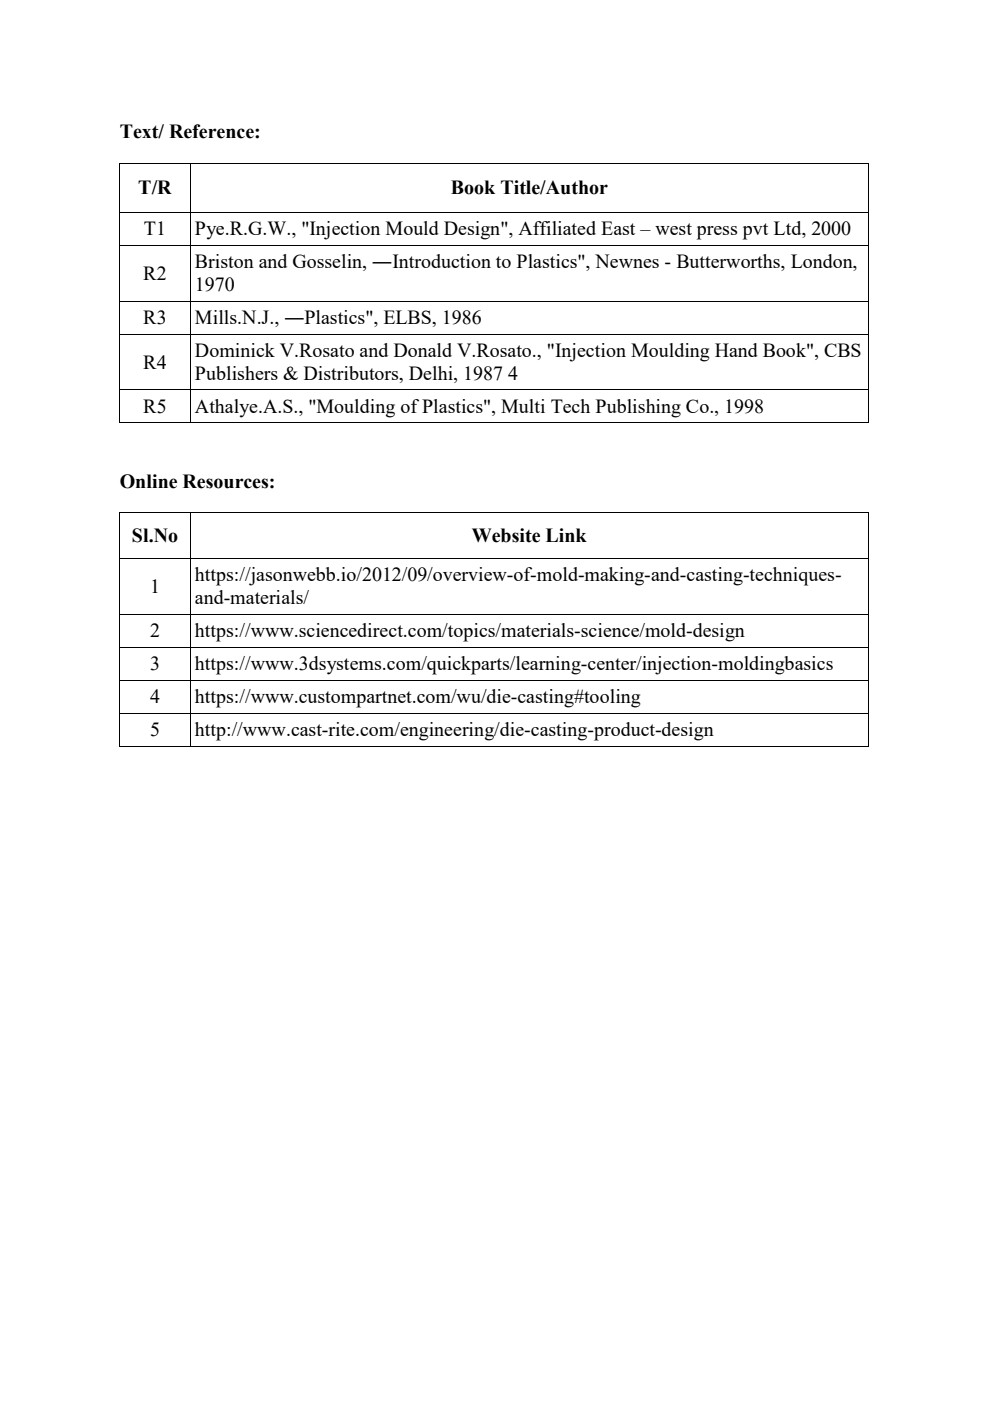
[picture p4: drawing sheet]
<svg xmlns="http://www.w3.org/2000/svg" width="210mm" height="297mm" viewBox="0 0 210 297" stroke-linecap="round" stroke-linejoin="round" font-family="sans-serif">
<defs><g id="words">
<g font-size="4.2">
<text x="25.4" y="29.3">Text/ Reference:</text>
<text x="29.3" y="41.2">T/R</text>
<text x="95.6" y="41.2">Book Title/Author</text>
<text x="30.5" y="49.9">T1</text>
<text x="41.4" y="49.9">Pye.R.G.W., &quot;Injection Mould Design&quot;, Affiliated East – west press pvt Ltd, 2000</text>
<text x="30.4" y="59.3">R2</text>
<text x="41.4" y="56.9">Briston and Gosselin, ―Introduction to Plastics&quot;, Newnes - Butterworths, London,</text>
<text x="41.4" y="61.7">1970</text>
<text x="30.4" y="68.7">R3</text>
<text x="41.4" y="68.7">Mills.N.J., ―Plastics&quot;, ELBS, 1986</text>
<text x="41.4" y="75.7">Dominick V.Rosato and Donald V.Rosato., &quot;Injection Moulding Hand Book&quot;, CBS</text>
<text x="30.4" y="78.1">R4</text>
<text x="41.4" y="80.6">Publishers &amp; Distributors, Delhi, 1987 4</text>
<text x="30.4" y="87.5">R5</text>
<text x="41.4" y="87.5">Athalye.A.S., &quot;Moulding of Plastics&quot;, Multi Tech Publishing Co., 1998</text>
<text x="25.4" y="103.4">Online Resources:</text>
<text x="28" y="114.9">Sl.No</text>
<text x="100.1" y="114.9">Website Link</text>
<text x="31.8" y="125.7">1</text>
<text x="41.4" y="123.3">https://jasonwebb.io/2012/09/overview-of-mold-making-and-casting-techniques-</text>
<text x="41.4" y="128.1">and-materials/</text>
<text x="31.8" y="135.1">2</text>
<text x="41.4" y="135.1">https://www.sciencedirect.com/topics/materials-science/mold-design</text>
<text x="31.8" y="142.1">3</text>
<text x="41.4" y="142.1">https://www.3dsystems.com/quickparts/learning-center/injection-moldingbasics</text>
<text x="31.8" y="149.1">4</text>
<text x="41.4" y="149.1">https://www.custompartnet.com/wu/die-casting#tooling</text>
<text x="31.8" y="156.1">5</text>
<text x="41.4" y="156.1">http://www.cast-rite.com/engineering/die-casting-product-design</text>
</g>
</g></defs>
<g fill="#000">
<path d="M25.4 34.5v1.1zM40.3 34.6l.1 1zM184.1 34.5v1.1zM25.3 44.9h.2v1.2h-.2zM25.3 44.9h.2v.2h-.2zM25.3 51.9h.2v1.1h-.2zM25.5 44.9h.2v.2h-.2zM40.3 45.1l.1 1zM40.3 44.9h.2v.2h-.2zM40.3 52.1l.1 .9zM40.3 51.9h.2v.2h-.2zM184.1 44.9h.1v1.2h-.1z"/>
<path d="M184.1 44.9h.1v.2h-.1zM184.1 51.9h.1v1.1h-.1zM25.3 63.8h.2v1.1h-.2zM25.3 70.7h.2v1.2h-.2zM40.3 63.9l.1 1zM40.3 63.8h.2v.1h-.2zM40.3 70.9l.1 1zM40.3 70.7h.2v.2h-.2zM184.1 63.8h.1v1.1h-.1zM184.1 70.7h.1v1.2h-.1zM25.3 82.6h.2v1.1h-.2zM25.3 89.6h.2v.1h-.2z"/>
<path d="M40.3 82.8l.1 .9zM40.3 82.6h.2v.2h-.2zM40.3 89.6h.2v.1h-.2zM184.1 82.6h.1v1.1h-.1zM184.1 89.6h.1v.1h-.1zM25.4 108.6v1zM25.4 118.3v1.2zM40.3 118.3h.2v1.2h-.2zM40.3 118.3h.2v.2h-.2zM40.3 108.7l.1 .9zM40.5 118.3h.1v.2h-.1zM184.1 118.3h.1v1.2h-.1z"/>
<path d="M184.1 118.3h.1v.2h-.1zM184.1 108.6v1zM25.3 137.2h.2v1.1h-.2zM25.3 137.2h.2v.1h-.2zM25.4 130.2v1.1zM25.5 137.2h.2v.1h-.2zM40.3 130.2h.2v1.1h-.2zM40.3 137.2h.2v1.1h-.2zM184.1 130.2h.1v1.1h-.1zM184.1 137.2h.1v1.1h-.1zM25.3 144.1h.2v1.2h-.2zM25.3 151.1h.2v1.2h-.2z"/>
<path d="M25.3 158.1h.2v.2h-.2zM40.3 144.1h.2v1.2h-.2zM40.3 151.1h.2v1.2h-.2zM40.3 158.1h.2v.2h-.2zM184.1 144.1h.1v1.2h-.1zM184.1 151.1h.1v1.2h-.1zM184.1 158.1h.1v.2h-.1z"/>
</g>
<g fill="none" stroke="#000" stroke-width=".21">
<path d="M25.4 35.6v9.3M25.4 34.6h158.7M40.4 35.6v9.3M184.1 35.6v9.3M25.4 46.1v5.8M25.4 53v10.8M25.5 52h14.8M25.7 45h14.6M40.4 46.1v5.8M40.4 53v10.8M40.5 45h143.6M40.5 52h143.6"/>
<path d="M184.1 46.1v5.8M184.1 53v10.8M25.4 64.9v5.8M25.4 71.9v10.7M25.5 63.8h14.8M25.5 70.8h14.8M40.4 64.9v5.8M40.4 71.9v10.7M40.5 63.8h143.6M40.5 70.8h143.6M184.1 64.9v5.8M184.1 71.9v10.7"/>
<path d="M25.4 83.7v5.9M25.5 82.7h14.8M25.5 89.7h14.8M40.4 83.7v5.9M40.5 82.7h143.6M40.5 89.7h143.6M184.1 83.7v5.9M25.4 109.6v8.7M25.4 119.5v10.7h14.9M25.4 108.6h158.7M25.4 118.3h14.9M40.4 109.6v8.7"/>
<path d="M40.4 119.5v10.7M40.6 118.4h143.5M184.1 109.6v8.7M184.1 119.5v10.7M25.4 131.3v5.9M25.4 138.3v5.8M25.7 137.2h14.6M40.4 131.3v5.9M40.4 138.3v5.8M40.5 130.3h143.6M40.5 137.2h143.6M184.1 131.3v5.9"/>
<path d="M184.1 138.3v5.8M25.4 145.3v5.8M25.4 152.3v5.8M25.5 144.2h14.8M25.5 151.2h14.8M25.5 158.2h14.8M40.4 145.3v5.8M40.4 152.3v5.8M40.5 144.2h143.6M40.5 151.2h143.6M40.5 158.2h143.6M184.1 145.3v5.8"/>
<path d="M184.1 152.3v5.8"/>
</g>
<use href="#words"/>
</svg>
